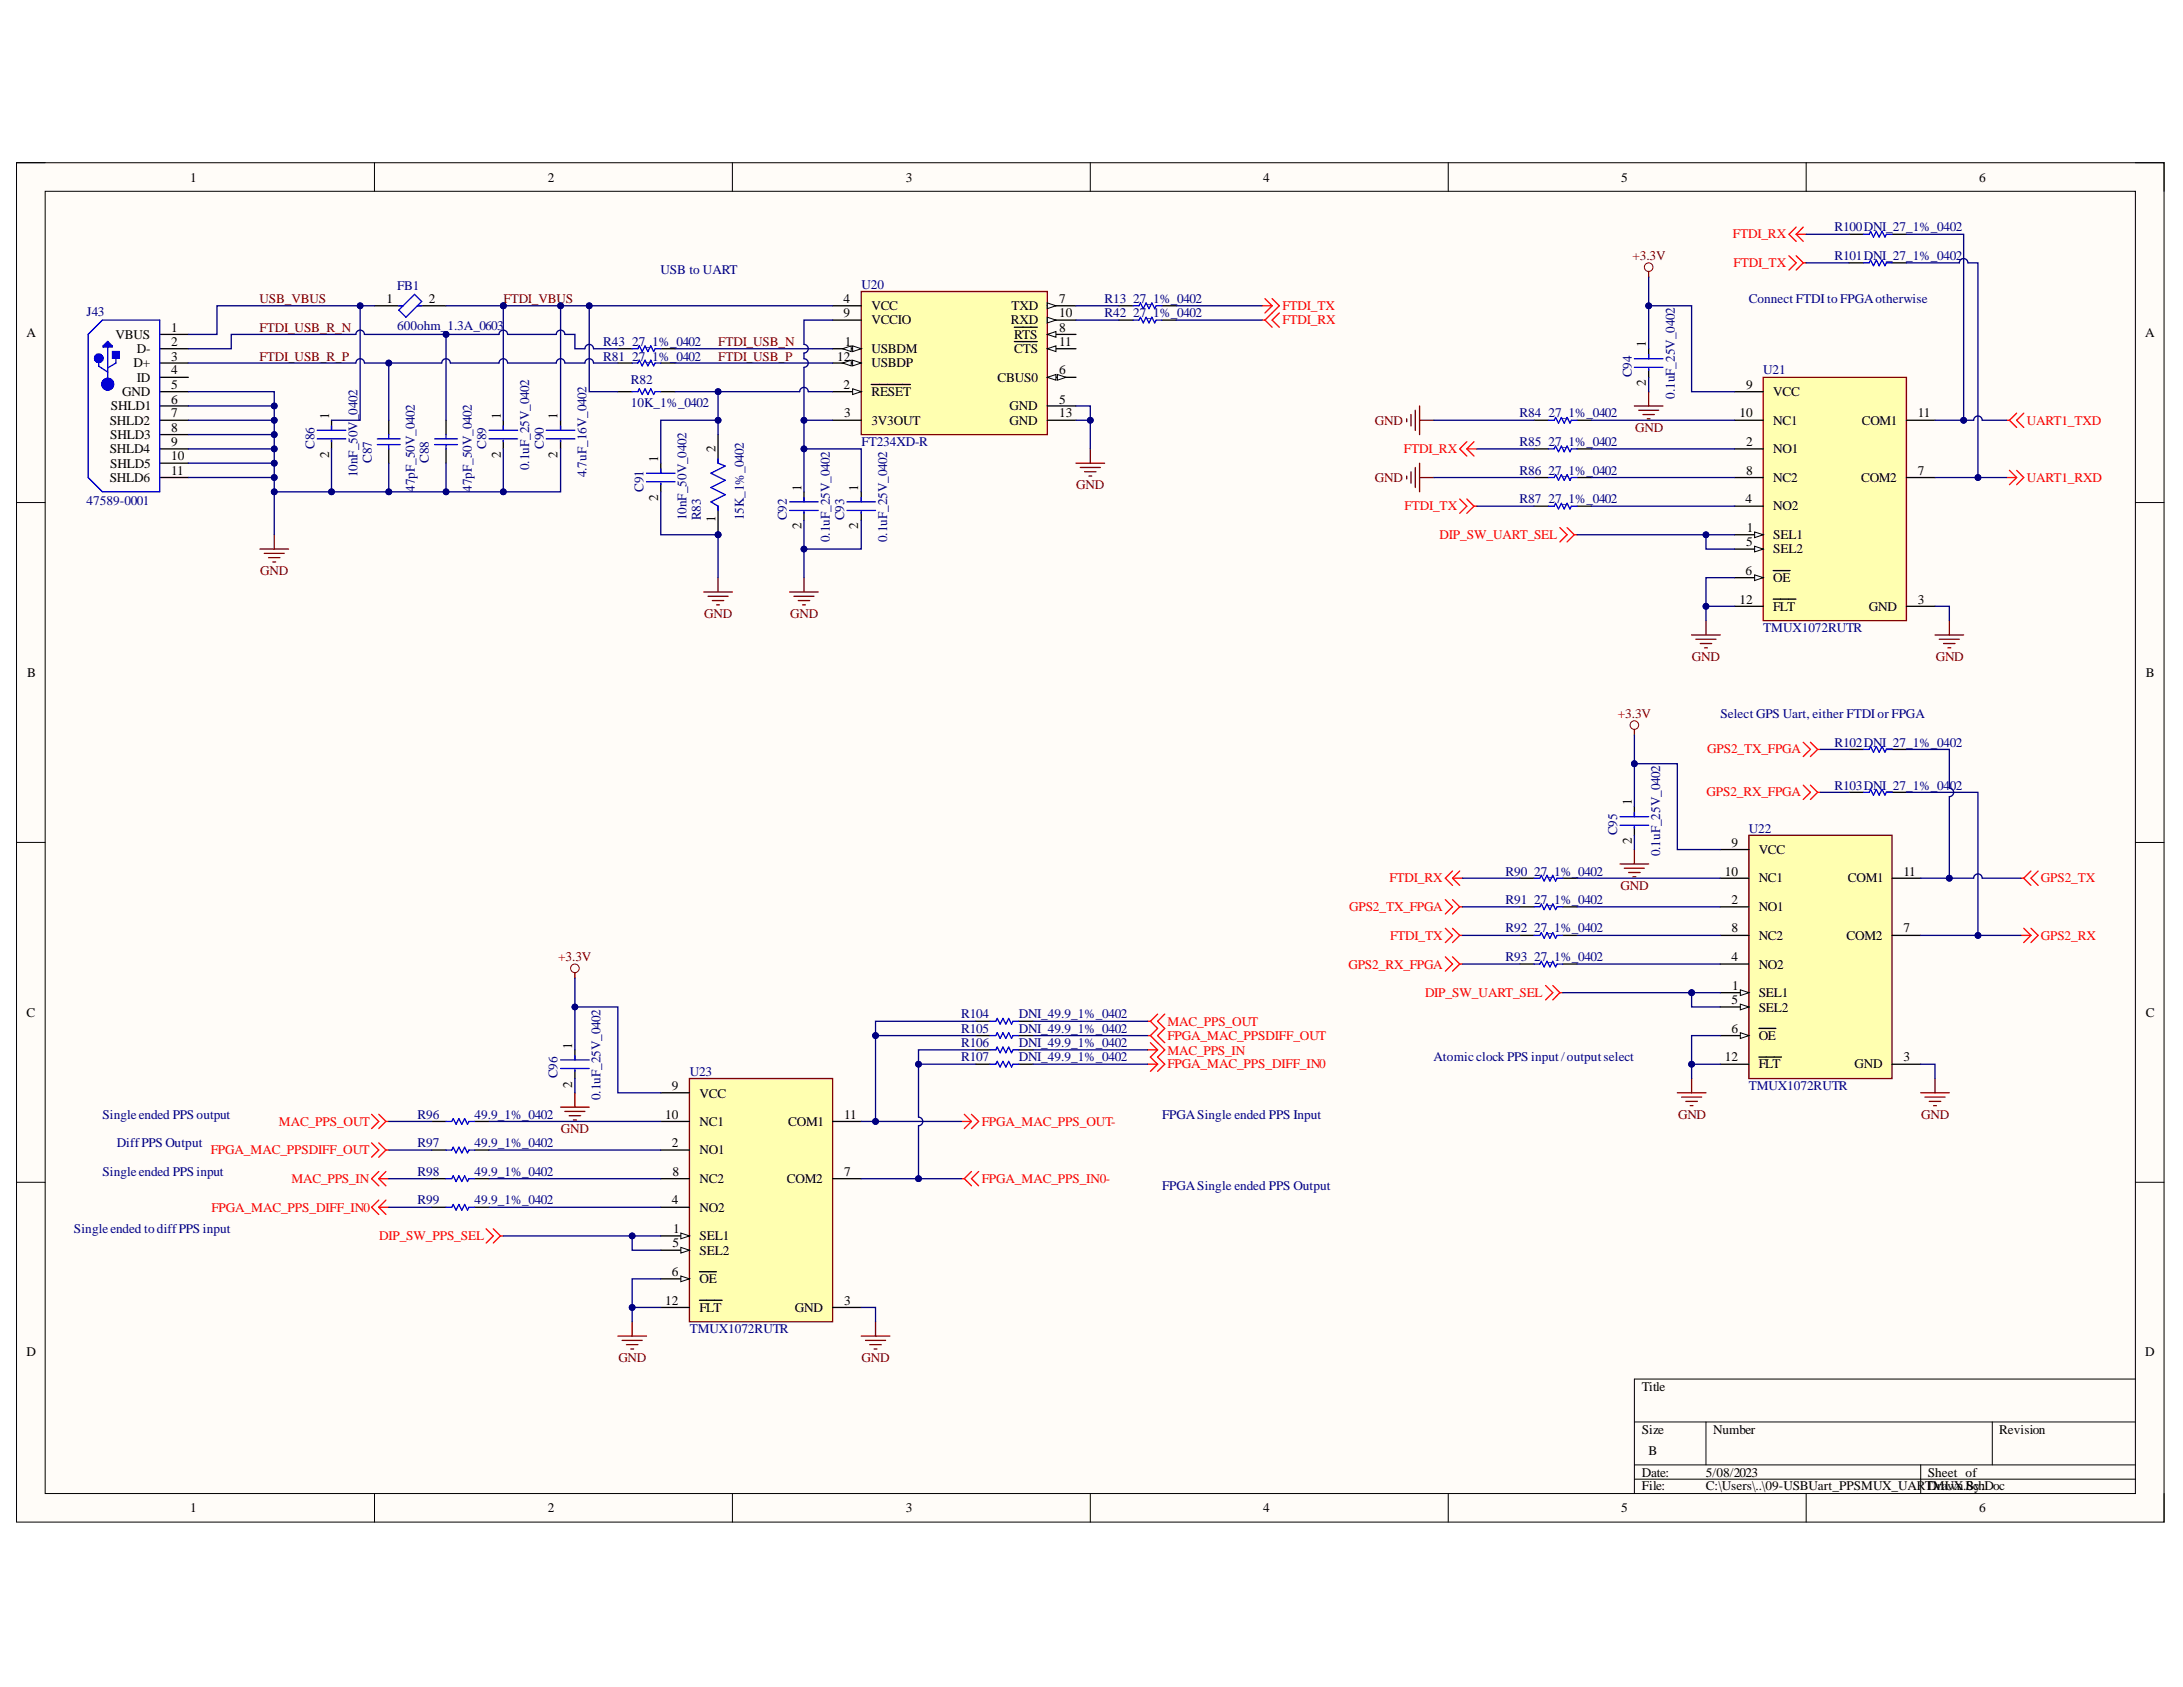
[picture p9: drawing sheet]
<svg xmlns="http://www.w3.org/2000/svg" width="279mm" height="216mm" viewBox="0 0 279 216" stroke-linecap="round" stroke-linejoin="round" font-family="sans-serif">
<defs><g id="words">
<g font-size="1.7">
<text x="24.4" y="23.2">1</text>
<text x="70.1" y="23.2">2</text>
<text x="115.9" y="23.2">3</text>
<text x="161.7" y="23.2">4</text>
<text x="207.5" y="23.2">5</text>
<text x="253.3" y="23.2">6</text>
<text x="49.5" y="38.8">1</text>
<text x="54.9" y="38.8">2</text>
<text x="108" y="38.8">4</text>
<text x="108" y="40.6">9</text>
<text x="111.5" y="39.7">VCC</text>
<text x="111.5" y="41.5">VCCIO</text>
<text x="129.4" y="41.5">RXD</text>
<text x="129.5" y="39.7">TXD</text>
<text x="135.5" y="40.6">10</text>
<text x="135.5" y="38.8">7</text>
<text x="3.4" y="43.1">A</text>
<text x="14.8" y="43.4">VBUS</text>
<text x="17.1" y="47">D+</text>
<text x="17.5" y="45.2">D-</text>
<text x="21.9" y="42.4">1</text>
<text x="21.9" y="44.3">2</text>
<text x="21.9" y="46.1">3</text>
<text x="21.9" y="47.9">4</text>
<text x="107.1" y="46.1">12</text>
<text x="108.1" y="44.3">1</text>
<text x="111.5" y="45.2">USBDM</text>
<text x="111.5" y="47">USBDP</text>
<text x="129.8" y="45.2">CTS</text>
<text x="129.8" y="43.4">RTS</text>
<text x="135.5" y="44.3">11</text>
<text x="135.5" y="42.4">8</text>
<text x="135.5" y="47.9">6</text>
<text x="210.6" y="44.5" transform="rotate(-90 210.6 44.5)">1</text>
<text x="274.6" y="43.1">A</text>
<text x="14.2" y="52.5">SHLD1</text>
<text x="15.6" y="50.7">GND</text>
<text x="17.5" y="48.9">ID</text>
<text x="21.9" y="49.8">5</text>
<text x="21.9" y="51.6">6</text>
<text x="21.9" y="53.4">7</text>
<text x="42.1" y="53.6" transform="rotate(-90 42.1 53.6)">1</text>
<text x="64.1" y="53.6" transform="rotate(-90 64.1 53.6)">1</text>
<text x="71.4" y="53.6" transform="rotate(-90 71.4 53.6)">1</text>
<text x="108" y="49.8">2</text>
<text x="108.1" y="53.4">3</text>
<text x="111.5" y="50.7">RESET</text>
<text x="127.7" y="48.9">CBUS0</text>
<text x="129.2" y="52.5">GND</text>
<text x="135.5" y="51.6">5</text>
<text x="135.5" y="53.4">13</text>
<text x="210.6" y="49.4" transform="rotate(-90 210.6 49.4)">2</text>
<text x="222.6" y="53.4">10</text>
<text x="223.5" y="49.8">9</text>
<text x="227" y="50.7">VCC</text>
<text x="245.5" y="53.4">11</text>
<text x="14" y="54.3">SHLD2</text>
<text x="14" y="58">SHLD4</text>
<text x="14.1" y="56.2">SHLD3</text>
<text x="14.1" y="59.8">SHLD5</text>
<text x="21.9" y="55.3">8</text>
<text x="21.9" y="57.1">9</text>
<text x="21.9" y="58.9">10</text>
<text x="42.1" y="58.6" transform="rotate(-90 42.1 58.6)">2</text>
<text x="64.1" y="58.6" transform="rotate(-90 64.1 58.6)">2</text>
<text x="71.4" y="58.6" transform="rotate(-90 71.4 58.6)">2</text>
<text x="84.2" y="59.1" transform="rotate(-90 84.2 59.1)">1</text>
<text x="91.6" y="57.8" transform="rotate(-90 91.6 57.8)">2</text>
<text x="111.5" y="54.3">3V3OUT</text>
<text x="129.2" y="54.3">GND</text>
<text x="223.5" y="57.1">2</text>
<text x="227" y="58">NO1</text>
<text x="227" y="54.3">NC1</text>
<text x="238.3" y="54.3">COM1</text>
<text x="14" y="61.7">SHLD6</text>
<text x="21.9" y="60.8">11</text>
<text x="84.2" y="64.1" transform="rotate(-90 84.2 64.1)">2</text>
<text x="102.6" y="62.8" transform="rotate(-90 102.6 62.8)">1</text>
<text x="109.8" y="62.8" transform="rotate(-90 109.8 62.8)">1</text>
<text x="223.4" y="64.4">4</text>
<text x="223.5" y="60.8">8</text>
<text x="227" y="65.3">NO2</text>
<text x="227" y="61.7">NC2</text>
<text x="238.2" y="61.7">COM2</text>
<text x="245.5" y="60.8">7</text>
<text x="91.6" y="66.9" transform="rotate(-90 91.6 66.9)">1</text>
<text x="102.6" y="67.7" transform="rotate(-90 102.6 67.7)">2</text>
<text x="109.8" y="67.7" transform="rotate(-90 109.8 67.7)">2</text>
<text x="223.5" y="69.9">5</text>
<text x="223.6" y="68.1">1</text>
<text x="227" y="69">SEL1</text>
<text x="227" y="70.8">SEL2</text>
<text x="222.6" y="77.2">12</text>
<text x="223.4" y="73.6">6</text>
<text x="227" y="74.5">OE</text>
<text x="245.5" y="77.2">3</text>
<text x="227" y="78.2">FLT</text>
<text x="239.2" y="78.2">GND</text>
<text x="3.5" y="86.6">B</text>
<text x="274.6" y="86.6">B</text>
<text x="208.9" y="103" transform="rotate(-90 208.9 103)">1</text>
<text x="208.9" y="108" transform="rotate(-90 208.9 108)">2</text>
<text x="220.8" y="112.1">10</text>
<text x="221.6" y="108.3">9</text>
<text x="225.1" y="109.3">VCC</text>
<text x="225.1" y="112.9">NC1</text>
<text x="236.5" y="112.9">COM1</text>
<text x="243.6" y="112.1">11</text>
<text x="221.6" y="115.7">2</text>
<text x="221.6" y="119.3">8</text>
<text x="225.1" y="116.6">NO1</text>
<text x="243.6" y="119.3">7</text>
<text x="221.6" y="123">4</text>
<text x="225.1" y="124">NO2</text>
<text x="225.1" y="120.3">NC2</text>
<text x="236.3" y="120.3">COM2</text>
<text x="3.4" y="130.1">C</text>
<text x="221.6" y="128.5">5</text>
<text x="221.7" y="126.7">1</text>
<text x="225.1" y="127.6">SEL1</text>
<text x="225.1" y="129.5">SEL2</text>
<text x="274.6" y="130.1">C</text>
<text x="73.2" y="134.2" transform="rotate(-90 73.2 134.2)">1</text>
<text x="220.8" y="135.8">12</text>
<text x="221.6" y="132.2">6</text>
<text x="225.1" y="136.7">FLT</text>
<text x="225.1" y="133.1">OE</text>
<text x="237.4" y="136.7">GND</text>
<text x="243.6" y="135.8">3</text>
<text x="73.2" y="139.2" transform="rotate(-90 73.2 139.2)">2</text>
<text x="85.1" y="143.2">10</text>
<text x="86" y="139.5">9</text>
<text x="89.5" y="140.5">VCC</text>
<text x="108.1" y="143.2">11</text>
<text x="86" y="146.8">2</text>
<text x="89.5" y="147.7">NO1</text>
<text x="89.5" y="144.1">NC1</text>
<text x="100.9" y="144.1">COM1</text>
<text x="86" y="154.1">4</text>
<text x="86.1" y="150.5">8</text>
<text x="89.5" y="155.1">NO2</text>
<text x="89.5" y="151.4">NC2</text>
<text x="100.7" y="151.4">COM2</text>
<text x="108.1" y="150.5">7</text>
<text x="86.1" y="159.6">5</text>
<text x="86.2" y="157.8">1</text>
<text x="89.5" y="158.7">SEL1</text>
<text x="89.5" y="160.6">SEL2</text>
<text x="85.1" y="167">12</text>
<text x="86" y="163.3">6</text>
<text x="89.5" y="167.9">FLT</text>
<text x="89.5" y="164.2">OE</text>
<text x="101.7" y="167.9">GND</text>
<text x="108.1" y="167">3</text>
<text x="3.4" y="173.6">D</text>
<text x="274.6" y="173.6">D</text>
<text x="210.1" y="178">Title</text>
<text x="210.1" y="183.5">Size</text>
<text x="219.3" y="183.5">Number</text>
<text x="255.9" y="183.5">Revision</text>
<text x="210.1" y="189">Date:</text>
<text x="210.1" y="190.7">File:</text>
<text x="211" y="186.2">B</text>
<text x="218.3" y="189">5/08/2023</text>
<text x="218.3" y="190.7">C:\Users\..\09-USBUart_PPSMUX_UARTDMUX.Sch</text>
<text x="246.7" y="189">Sheet of</text>
<text x="247.9" y="190.7">rawnBy:Doc</text>
<text x="24.4" y="193.5">1</text>
<text x="70.1" y="193.5">2</text>
<text x="115.9" y="193.5">3</text>
<text x="161.7" y="193.5">4</text>
<text x="207.5" y="193.5">5</text>
<text x="253.3" y="193.5">6</text>
</g>
<g font-size="1.7" fill="#000080">
<text x="234.8" y="29.6">R100DNI_27_1%_0402</text>
<text x="84.6" y="35.1">USB to UART</text>
<text x="234.8" y="33.3">R101DNI_27_1%_0402</text>
<text x="11.1" y="40.4">J43</text>
<text x="50.8" y="37.1">FB1</text>
<text x="110.3" y="36.9">U20</text>
<text x="141.4" y="38.8">R13</text>
<text x="141.4" y="40.6">R42</text>
<text x="145" y="38.8">27_1%_0402</text>
<text x="145" y="40.6">27_1%_0402</text>
<text x="223.8" y="38.8">Connect FTDIto FPGAotherwise</text>
<text x="50.8" y="42.3">600ohm_1.3A_0603</text>
<text x="77.2" y="46.1">R81</text>
<text x="77.2" y="44.3">R43</text>
<text x="80.9" y="46.1">27_1%_0402</text>
<text x="80.9" y="44.3">27_1%_0402</text>
<text x="225.7" y="47.9">U21</text>
<text x="80.8" y="49.2">R82</text>
<text x="80.8" y="52.1">10K_1%_0402</text>
<text x="194.5" y="53.4">R84</text>
<text x="198.2" y="53.4">27_1%_0402</text>
<text x="208.9" y="48.3" transform="rotate(-90 208.9 48.3)">C94</text>
<text x="214.4" y="51" transform="rotate(-90 214.4 51)">0.1uF_25V_0402</text>
<text x="40.2" y="57.5" transform="rotate(-90 40.2 57.5)">C86</text>
<text x="47.6" y="59.2" transform="rotate(-90 47.6 59.2)">C87</text>
<text x="54.9" y="59.2" transform="rotate(-90 54.9 59.2)">C88</text>
<text x="62.2" y="57.5" transform="rotate(-90 62.2 57.5)">C89</text>
<text x="69.6" y="57.5" transform="rotate(-90 69.6 57.5)">C90</text>
<text x="110.3" y="57.1">FT234XD-R</text>
<text x="194.5" y="57.1">R85</text>
<text x="198.2" y="57.1">27_1%_0402</text>
<text x="11.1" y="64.6">47589-0001</text>
<text x="45.7" y="61.1" transform="rotate(-90 45.7 61.1)">10nF_50V_0402</text>
<text x="53.1" y="63" transform="rotate(-90 53.1 63)">47pF_50V_0402</text>
<text x="60.4" y="63" transform="rotate(-90 60.4 63)">47pF_50V_0402</text>
<text x="67.7" y="60.2" transform="rotate(-90 67.7 60.2)">0.1uF_25V_0402</text>
<text x="75.1" y="61.1" transform="rotate(-90 75.1 61.1)">4.7uF_16V_0402</text>
<text x="82.4" y="63" transform="rotate(-90 82.4 63)">C91</text>
<text x="194.5" y="60.8">R86</text>
<text x="194.5" y="64.4">R87</text>
<text x="198.2" y="60.8">27_1%_0402</text>
<text x="198.2" y="64.4">27_1%_0402</text>
<text x="87.9" y="66.6" transform="rotate(-90 87.9 66.6)">10nF_50V_0402</text>
<text x="89.7" y="66.6" transform="rotate(-90 89.7 66.6)">R83</text>
<text x="95.2" y="66.6" transform="rotate(-90 95.2 66.6)">15K_1%_0402</text>
<text x="100.7" y="66.6" transform="rotate(-90 100.7 66.6)">C92</text>
<text x="106.2" y="69.4" transform="rotate(-90 106.2 69.4)">0.1uF_25V_0402</text>
<text x="108.1" y="66.6" transform="rotate(-90 108.1 66.6)">C93</text>
<text x="113.6" y="69.4" transform="rotate(-90 113.6 69.4)">0.1uF_25V_0402</text>
<text x="225.7" y="80.9">TMUX1072RUTR</text>
<text x="220.2" y="91.9">Select GPS Uart, either FTDIor FPGA</text>
<text x="234.8" y="95.6">R102DNI_27_1%_0402</text>
<text x="234.8" y="101.1">R103DNI_27_1%_0402</text>
<text x="207" y="106.9" transform="rotate(-90 207 106.9)">C95</text>
<text x="223.8" y="106.6">U22</text>
<text x="192.7" y="112.1">R90</text>
<text x="196.3" y="112.1">27_1%_0402</text>
<text x="212.5" y="109.6" transform="rotate(-90 212.5 109.6)">0.1uF_25V_0402</text>
<text x="192.7" y="119.3">R92</text>
<text x="192.7" y="115.7">R91</text>
<text x="196.3" y="119.3">27_1%_0402</text>
<text x="196.3" y="115.7">27_1%_0402</text>
<text x="192.7" y="123">R93</text>
<text x="196.3" y="123">27_1%_0402</text>
<text x="123" y="130.3">R104</text>
<text x="130.4" y="130.3">DNI_49.9_1%_0402</text>
<text x="88.3" y="137.7">U23</text>
<text x="123" y="135.8">R107</text>
<text x="123" y="132.2">R105</text>
<text x="123" y="134">R106</text>
<text x="130.4" y="135.8">DNI_49.9_1%_0402</text>
<text x="130.4" y="132.2">DNI_49.9_1%_0402</text>
<text x="130.4" y="134">DNI_49.9_1%_0402</text>
<text x="183.5" y="135.8">Atomicclock PPS input/outputselect</text>
<text x="13.1" y="143.2">Singleended PPS output</text>
<text x="53.4" y="143.2">R96</text>
<text x="60.7" y="143.2">49.9_1%_0402</text>
<text x="71.4" y="138" transform="rotate(-90 71.4 138)">C96</text>
<text x="76.9" y="140.8" transform="rotate(-90 76.9 140.8)">0.1uF_25V_0402</text>
<text x="148.7" y="143.2">FPGASingle ended PPS Input</text>
<text x="223.8" y="139.5">TMUX1072RUTR</text>
<text x="15" y="146.8">DiffPPS Output</text>
<text x="53.4" y="146.8">R97</text>
<text x="60.7" y="146.8">49.9_1%_0402</text>
<text x="13.1" y="150.5">Singleended PPS input</text>
<text x="53.4" y="150.5">R98</text>
<text x="53.4" y="154.1">R99</text>
<text x="60.7" y="150.5">49.9_1%_0402</text>
<text x="60.7" y="154.1">49.9_1%_0402</text>
<text x="148.7" y="152.3">FPGASingle ended PPS Output</text>
<text x="9.5" y="157.8">Singleended todiffPPS input</text>
<text x="88.3" y="170.6">TMUX1072RUTR</text>
</g>
<g font-size="1.7" fill="#800000">
<text x="208.9" y="33.3">+3.3V</text>
<text x="33.2" y="38.8">USB_VBUS</text>
<text x="64.4" y="38.8">FTDI_VBUS</text>
<text x="33.2" y="42.4">FTDI_USB_R_N</text>
<text x="33.2" y="46.1">FTDI_USB_R_P</text>
<text x="91.9" y="44.3">FTDI_USB_N</text>
<text x="91.9" y="46.1">FTDI_USB_P</text>
<text x="176" y="54.3">GND</text>
<text x="209.3" y="55.3">GND</text>
<text x="137.7" y="62.6">GND</text>
<text x="176" y="61.7">GND</text>
<text x="33.3" y="73.6">GND</text>
<text x="90.1" y="79.1">GND</text>
<text x="101.1" y="79.1">GND</text>
<text x="216.5" y="84.6">GND</text>
<text x="247.8" y="84.6">GND</text>
<text x="207.1" y="91.9">+3.3V</text>
<text x="207.4" y="113.8">GND</text>
<text x="71.5" y="123">+3.3V</text>
<text x="214.8" y="143.2">GND</text>
<text x="245.9" y="143.2">GND</text>
<text x="71.8" y="145">GND</text>
<text x="79.1" y="174.3">GND</text>
<text x="110.3" y="174.3">GND</text>
</g>
<g font-size="1.7" fill="#f00">
<text x="221.8" y="30.5">FTDI_RX</text>
<text x="221.9" y="34.2">FTDI_TX</text>
<text x="164.1" y="39.7">FTDI_TX</text>
<text x="164.1" y="41.5">FTDI_RX</text>
<text x="179.7" y="58">FTDI_RX</text>
<text x="259.4" y="54.3">UART1_TXD</text>
<text x="179.8" y="65.3">FTDI_TX</text>
<text x="259.4" y="61.7">UART1_RXD</text>
<text x="184.2" y="69">DIP_SW_UART_SEL</text>
<text x="218.4" y="101.9">GPS2_RX_FPGA</text>
<text x="218.5" y="96.4">GPS2_TX_FPGA</text>
<text x="177.8" y="112.9">FTDI_RX</text>
<text x="261.2" y="112.9">GPS2_TX</text>
<text x="172.7" y="116.6">GPS2_TX_FPGA</text>
<text x="172.6" y="124">GPS2_RX_FPGA</text>
<text x="177.9" y="120.3">FTDI_TX</text>
<text x="261.2" y="120.3">GPS2_RX</text>
<text x="149.4" y="131.2">MAC_PPS_OUT</text>
<text x="182.4" y="127.6">DIP_SW_UART_SEL</text>
<text x="149.4" y="133.1">FPGA_MAC_PPSDIFF_OUT</text>
<text x="149.4" y="135">MAC_PPS_IN</text>
<text x="149.4" y="136.7">FPGA_MAC_PPS_DIFF_IN0</text>
<text x="27" y="147.7">FPGA_MAC_PPSDIFF_OUT</text>
<text x="35.7" y="144.1">MAC_PPS_OUT</text>
<text x="125.7" y="144.1">FPGA_MAC_PPS_OUT-</text>
<text x="27.1" y="155.1">FPGA_MAC_PPS_DIFF_IN0</text>
<text x="37.3" y="151.4">MAC_PPS_IN</text>
<text x="125.7" y="151.4">FPGA_MAC_PPS_IN0-</text>
<text x="48.5" y="158.7">DIP_SW_PPS_SEL</text>
</g>
</g></defs>
<path d="M2.1 20.8h274.9v174h-274.9z" fill-rule="evenodd" fill="#fffcf8"/>
<path d="M2.1 20.8h274.9v174h-274.9z" fill="none" stroke="#000" stroke-width=".13"/>
<path d="M5.8 24.5h267.5v166.6h-267.5z" fill-rule="evenodd" fill="#fffcf8"/>
<g fill="none" stroke="#000" stroke-width=".13">
<path d="M2.1 20.8h3.7M5.8 24.5h267.5v166.6h-267.5zM47.9 20.8v3.7M93.7 20.8v3.7M139.5 20.8v3.7M185.4 20.8v3.7M231.2 20.8v3.7M273.3 20.8h3.7v3.7M2.1 64.3h3.7M273.3 64.3h3.7M2.1 107.8h3.7M273.3 107.8h3.7"/>
<path d="M2.1 151.3h3.7M273.3 151.3h3.7M273.3 176.5h-64.1v14.6M47.9 191.1v3.7M93.7 191.1v3.7M139.6 191.1v3.7M185.4 191.1v3.7M209.2 182h64.1M209.2 187.5h64.1M209.2 189.3h64.1M218.3 182v5.5M231.2 191.1v3.7"/>
<path d="M245.8 187.5v3.6M255 182v5.5M277 191.1v3.7"/>
</g>
<path d="M110.2 37.3h23.8v18.3h-23.8z" fill-rule="evenodd" fill="#ffffb0"/>
<path d="M110.2 37.3h23.8v18.3h-23.8z" fill="none" stroke="#800000" stroke-width=".17"/>
<path d="M106.6 39.1h3.6M106.6 53.8h3.6M106.6 41h3.6M134 44.6h3.7" fill="none" stroke="#000" stroke-width=".17"/>
<path d="M134 44.6l1.1-.3v.7z" fill="#f8fcff"/>
<path d="M134 44.6l1.1-.3v.7z" fill="none" stroke="#000" stroke-width=".13"/>
<path d="M106.6 50.1h3.6M129.8 43.7h3" fill="none" stroke="#000" stroke-width=".17"/>
<path d="M109.1 49.8l1.1 .3-1.1 .4z" fill="#f8fcff"/>
<path d="M109.1 49.8l1.1 .3-1.1 .4z" fill="none" stroke="#000" stroke-width=".13"/>
<path d="M111.5 49.2h5M134 42.8h3.7" fill="none" stroke="#000" stroke-width=".17"/>
<path d="M134 42.8l1.1-.4v.8z" fill="#f8fcff"/>
<path d="M134 42.8l1.1-.4v.8z" fill="none" stroke="#000" stroke-width=".13"/>
<path d="M129.8 41.9h3M134 48.3h3.7" fill="none" stroke="#000" stroke-width=".17"/>
<path d="M134 48.3l1.1-.4v.8z" fill="#f8fcff"/>
<path d="M134 48.3l1.1-.4v.8z" fill="none" stroke="#000" stroke-width=".13"/>
<path d="M135.3 47.9l1.1 .4-1.1 .4z" fill="#f8fcff"/>
<path d="M135.3 47.9l1.1 .4-1.1 .4z" fill="none" stroke="#000" stroke-width=".13"/>
<path d="M134 41h3.7" fill="none" stroke="#000" stroke-width=".17"/>
<path d="M134 40.6l1.1 .4-1.1 .3z" fill="#f8fcff"/>
<path d="M134 40.6l1.1 .4-1.1 .3z" fill="none" stroke="#000" stroke-width=".13"/>
<path d="M134 39.1h3.7" fill="none" stroke="#000" stroke-width=".17"/>
<path d="M134 38.8l1.1 .3-1.1 .4z" fill="#f8fcff"/>
<path d="M134 38.8l1.1 .3-1.1 .4z" fill="none" stroke="#000" stroke-width=".13"/>
<path d="M106.6 44.6h3.6" fill="none" stroke="#000" stroke-width=".17"/>
<path d="M109.1 44.3l1.1 .3-1.1 .4z" fill="#f8fcff"/>
<path d="M109.1 44.3l1.1 .3-1.1 .4z" fill="none" stroke="#000" stroke-width=".13"/>
<path d="M107.8 44.6l1.1-.3v.7z" fill="#f8fcff"/>
<path d="M107.8 44.6l1.1-.3v.7z" fill="none" stroke="#000" stroke-width=".13"/>
<path d="M106.6 46.5h3.6" fill="none" stroke="#000" stroke-width=".17"/>
<path d="M109.1 46.1l1.1 .4-1.1 .3z" fill="#f8fcff"/>
<path d="M109.1 46.1l1.1 .4-1.1 .3z" fill="none" stroke="#000" stroke-width=".13"/>
<path d="M107.8 46.5l1.1-.4v.7z" fill="#f8fcff"/>
<path d="M107.8 46.5l1.1-.4v.7z" fill="none" stroke="#000" stroke-width=".13"/>
<path d="M47.9 39.1h3.7M53.4 39.1h3.7M42.4 53.8v1.3M42.4 56.4v1M79.1 46.5h1.8M79.1 44.6h1.8M84.6 46.5h1.8M84.6 44.6h1.8M134 52h3.7M134 53.8h3.7M102.9 62.9v1.3M102.9 65.5v1.1" fill="none" stroke="#000" stroke-width=".17"/>
<g fill="none" stroke="#00f" stroke-width=".17">
<path d="M51 39.7l2.1-2 .9 .9-2 2zM51 39.1h.6M53.4 39.1h.6M40.6 55.1h3.7M40.6 56.2h3.7M42.4 54.5v.6M42.4 56.4v.1M80.9 46.5h.7l.2-.4 .4 .7 .4-.7 .3 .7 .4-.7 .4 .7 .1-.3h.8M80.9 44.6h.7l.2-.3 .4 .7 .4-.7 .3 .7 .4-.7 .4 .7 .1-.4h.8M101.1 64.2h3.6M101.1 65.3h3.6M102.9 63.7v.5"/>
<path d="M102.9 65.5v.2"/>
</g>
<path d="M33.3 70.3h3.6M33.8 70.8h2.6M34.4 71.4h1.4M34.9 71.9h.4M35.1 68.4v1.9" fill="none" stroke="#800000" stroke-width=".17"/>
<circle cx="64.4" cy="39.1" r=".37" fill="#000080"/>
<circle cx="64.4" cy="39.1" r=".37" fill="none" stroke="#000080" stroke-width=".13"/>
<g fill="none" stroke="#800000" stroke-width=".17">
<path d="M137.7 59.3h3.7M138.3 59.8h2.5M139.5 57.4v1.9M90.1 75.8h3.6M90.6 76.3h2.6M91.2 76.9h1.4M91.7 77.4h.4M91.9 73.9v1.9M101.1 75.8h3.6M101.6 76.3h2.6M102.2 76.9h1.4M102.7 77.4h.4"/>
<path d="M102.9 73.9v1.9M138.8 60.4h1.5M139.4 60.9h.3"/>
</g>
<g fill="none" stroke="#000" stroke-width=".17">
<path d="M143.2 39.1h1.8M148.7 39.1h1.8M64.4 53.8v1.3M64.4 56.4v1M71.7 53.8v1.3M71.7 56.4v1M79.1 50.1h1.8M84.6 50.1h1.8M84.6 59.3v1.3M143.2 41h1.8M148.7 41h1.8M84.6 61.8v1.1"/>
<path d="M110.2 62.9v1.3M110.2 65.5v1.1"/>
</g>
<g fill="none" stroke="#00f" stroke-width=".17">
<path d="M145 39.1h.8l.2-.3 .3 .7 .4-.7 .4 .7 .3-.7 .4 .7 .2-.4h.7M62.6 55.1h3.7M62.6 56.2h3.7M64.4 54.5v.6M64.4 56.4v.1M69.9 55.1h3.7M69.9 56.2h3.7M71.7 54.5v.6M71.7 56.4v.1M80.9 50.1h.7l.2-.3 .4 .7 .4-.7 .3 .7 .4-.7 .4 .7 .1-.4h.8M145 41h.8l.2-.4 .3 .7 .4-.7 .4 .7 .3-.7 .4 .7 .2-.3h.7M82.7 60.6h3.7"/>
<path d="M82.7 61.7h3.7M84.6 60v.6M84.6 61.8v.2M108.4 64.2h3.7M108.4 65.3h3.7M110.2 63.7v.5M110.2 65.5v.2"/>
</g>
<path d="M161.5 39.1h1.3M161.9 38.2l.9 .9M162.8 39.1l-.9 1M162.8 38.2l.9 .9-1.8 1.9M161.5 41h.4M161.9 41l.9 .9M163.7 40.1l-.9 .9 .9 .9" fill="none" stroke="#f00" stroke-width=".17"/>
<path d="M223.8 106.9h18.4v31.1h-18.4z" fill-rule="evenodd" fill="#ffffb0"/>
<path d="M223.8 106.9h18.4v31.1h-18.4z" fill="none" stroke="#800000" stroke-width=".17"/>
<path d="M220.2 108.7h3.6M220.2 127h3.6" fill="none" stroke="#000" stroke-width=".17"/>
<path d="M222.7 126.7l1.1 .3-1.1 .4z" fill="#f8fcff"/>
<path d="M222.7 126.7l1.1 .3-1.1 .4z" fill="none" stroke="#000" stroke-width=".13"/>
<path d="M220.2 128.9h3.6" fill="none" stroke="#000" stroke-width=".17"/>
<path d="M222.7 128.5l1.1 .4-1.1 .3z" fill="#f8fcff"/>
<path d="M222.7 128.5l1.1 .4-1.1 .3z" fill="none" stroke="#000" stroke-width=".13"/>
<path d="M220.2 116.1h3.6M242.2 112.4h3.6M242.2 119.7h3.6M220.2 123.4h3.6M220.2 136.2h3.6M220.2 132.5h3.6M225.1 135.3h2.9" fill="none" stroke="#000" stroke-width=".17"/>
<path d="M222.7 132.2l1.1 .3-1.1 .4z" fill="#f8fcff"/>
<path d="M222.7 132.2l1.1 .3-1.1 .4z" fill="none" stroke="#000" stroke-width=".13"/>
<g fill="none" stroke="#000" stroke-width=".17">
<path d="M194.5 112.4h1.9M194.5 119.7h1.9M194.5 116.1h1.9M200 112.4h1.8M200 119.7h1.8M200 116.1h1.8M209.2 103.2v1.3M209.2 105.8v1.1M220.2 112.4h3.6M220.2 119.7h3.6M194.5 123.4h1.9M200 123.4h1.8"/>
<path d="M225.1 131.6h2.2M242.2 136.2h3.6"/>
</g>
<g fill="none" stroke="#800000" stroke-width=".17">
<path d="M209.2 93.3v.8M207.3 110.6h3.7M207.9 111.1h2.6M208.4 111.7h1.5M209 112.2h.4M209.2 108.7v1.9M214.7 139.9h3.6M216.5 138v1.9M245.8 139.9h3.7M247.7 138v1.9M215.2 140.4h2.6M215.8 141h1.4"/>
<path d="M216.3 141.5h.4M246.4 140.4h2.5M246.9 141h1.5M247.5 141.5h.3"/>
</g>
<path d="M196.4 112.4h.7l.2-.4 .3 .8 .4-.8 .4 .8 .3-.8 .4 .8 .2-.4h.7M196.4 119.7h.7l.2-.3 .3 .7 .4-.7 .4 .7 .3-.7 .4 .7 .2-.4h.7M196.4 116.1h.7l.2-.4 .3 .7 .4-.7 .4 .7 .3-.7 .4 .7 .2-.3h.7M207.3 104.5h3.7M207.3 105.6h3.7M209.2 104v.5M209.2 105.8v.2M196.4 123.4h.7l.2-.4 .3 .7 .4-.7 .4 .7 .3-.7 .4 .7 .2-.3h.7" fill="none" stroke="#00f" stroke-width=".17"/>
<circle cx="209.2" cy="92.8" r=".55" fill="none" stroke="#800000" stroke-width=".13"/>
<g fill="none" stroke="#f00" stroke-width=".17">
<path d="M185 115.1l.9 1-.9 .9M185 118.8l.9 .9-.9 .9M185.9 115.1l.9 1M185.9 118.8l.9 .9M185.9 112.4l.9 .9M185.9 111.5l-.9 .9 .9 .9M185.9 112.4h1.3M186.8 116.1l-.9 .9M186.8 116.1h.4M186.8 119.7l-.9 .9M186.8 119.7h.4M186.8 111.5l-.9 .9"/>
<path d="M258.7 119.7h1.2M258.7 112.4h.3M259 118.8l.9 .9M259 112.4l.9 .9M259.9 119.7l-.9 .9M259.9 118.8l1 .9-1 .9M259.9 111.5l-.9 .9M260.9 111.5l-1 .9 1 .9M185 122.5l.9 .9-.9 .9M185.9 122.5l.9 .9M186.8 123.4l-.9 .9M186.8 123.4h.4"/>
<path d="M197.8 126.1l.9 .9-.9 1M198.7 126.1l.9 .9M199.6 127l-.9 1M199.6 127h.4"/>
</g>
<path d="M225.7 48.3h18.3v31.1h-18.3z" fill-rule="evenodd" fill="#ffffb0"/>
<path d="M225.7 48.3h18.3v31.1h-18.3z" fill="none" stroke="#800000" stroke-width=".17"/>
<path d="M222 50.1h3.7M222 68.4h3.7" fill="none" stroke="#000" stroke-width=".17"/>
<path d="M224.6 68.1l1.1 .3-1.1 .4z" fill="#f8fcff"/>
<path d="M224.6 68.1l1.1 .3-1.1 .4z" fill="none" stroke="#000" stroke-width=".13"/>
<path d="M222 70.3h3.7" fill="none" stroke="#000" stroke-width=".17"/>
<path d="M224.6 69.9l1.1 .4-1.1 .3z" fill="#f8fcff"/>
<path d="M224.6 69.9l1.1 .4-1.1 .3z" fill="none" stroke="#000" stroke-width=".13"/>
<path d="M222 57.4h3.7M244 53.8h3.7M222 64.8h3.7M222 77.6h3.7M222 73.9h3.7M227 76.7h2.9M244 61.1h3.7" fill="none" stroke="#000" stroke-width=".17"/>
<path d="M224.6 73.6l1.1 .3-1.1 .4z" fill="#f8fcff"/>
<path d="M224.6 73.6l1.1 .3-1.1 .4z" fill="none" stroke="#000" stroke-width=".13"/>
<g fill="none" stroke="#000" stroke-width=".17">
<path d="M196.4 53.8h1.8M196.4 57.4h1.8M201.8 53.8h1.9M201.8 57.4h1.9M211 44.6v1.3M211 47.2v1.1M222 53.8h3.7M196.4 61.1h1.8M196.4 64.8h1.8M201.8 61.1h1.9M201.8 64.8h1.9M222 61.1h3.7"/>
<path d="M227 73h2.1M244 77.6h3.7"/>
</g>
<g fill="none" stroke="#800000" stroke-width=".17">
<path d="M211 34.7v.8M180 53.6v.4M180.6 53.1v1.4M181.1 52.5v2.6M181.1 59.8v2.6M181.7 52v3.6M181.7 59.3v3.6M181.7 53.8h1.8M209.2 52h3.6M209.7 52.5h2.6M210.3 53.1h1.4M210.8 53.6h.4"/>
<path d="M211 50.1v1.9M180 60.9v.4M180.6 60.4v1.4M181.7 61.1h1.8M218.3 79.4v1.9M249.5 79.4v1.9M216.5 81.3h3.7M217.1 81.8h2.5M217.6 82.4h1.5M218.2 82.9h.3M247.7 81.3h3.6M248.2 81.8h2.6"/>
<path d="M248.8 82.4h1.4M249.3 82.9h.4"/>
</g>
<path d="M198.2 53.8h.7l.2-.4 .4 .8 .3-.8 .4 .8 .4-.8 .3 .8 .2-.4h.7M198.2 57.4h.7l.2-.3 .4 .7 .3-.7 .4 .7 .4-.7 .3 .7 .2-.4h.7M209.2 45.9h3.6M209.2 47h3.6M211 45.4v.5M211 47.2v.2M198.2 61.1h.7l.2-.4 .4 .8 .3-.8 .4 .8 .4-.8 .3 .8 .2-.4h.7M198.2 64.8h.7l.2-.4 .4 .7 .3-.7 .4 .7 .4-.7 .3 .7 .2-.3h.7" fill="none" stroke="#00f" stroke-width=".17"/>
<circle cx="211" cy="34.2" r=".55" fill="none" stroke="#800000" stroke-width=".13"/>
<g fill="none" stroke="#f00" stroke-width=".17">
<path d="M187.7 57.4l1 1M187.7 56.5l-.9 .9 .9 1M187.7 57.4h1.3M188.7 56.5l-1 .9M256.8 53.8h.4M257.2 53.8l.9 .9M258.1 52.9l-.9 .9M259 52.9l-.9 .9 .9 .9M186.8 63.9l.9 .9-.9 .9M187.7 63.9l1 .9M188.7 64.8l-1 .9M188.7 64.8h.3"/>
<path d="M199.6 67.5l1 .9-1 1M200.6 67.5l.9 .9M201.5 68.4l-.9 1M201.5 68.4h.3M256.8 61.1h1.3M257.2 60.2l.9 .9M258.1 61.1l-.9 .9M258.1 60.2l.9 .9-.9 .9"/>
</g>
<path d="M88.2 138h18.4v31.2h-18.4z" fill-rule="evenodd" fill="#ffffb0"/>
<path d="M88.2 138h18.4v31.2h-18.4z" fill="none" stroke="#800000" stroke-width=".17"/>
<path d="M84.6 139.9h3.6M84.6 158.2h3.6" fill="none" stroke="#000" stroke-width=".17"/>
<path d="M87.1 157.8l1.1 .4-1.1 .3z" fill="#f8fcff"/>
<path d="M87.1 157.8l1.1 .4-1.1 .3z" fill="none" stroke="#000" stroke-width=".13"/>
<path d="M84.6 160h3.6" fill="none" stroke="#000" stroke-width=".17"/>
<path d="M87.1 159.6l1.1 .4-1.1 .4z" fill="#f8fcff"/>
<path d="M87.1 159.6l1.1 .4-1.1 .4z" fill="none" stroke="#000" stroke-width=".13"/>
<path d="M84.6 147.2h3.6M84.6 154.5h3.6M106.6 143.5h3.6M106.6 150.8h3.6M84.6 167.3h3.6M84.6 163.7h3.6M89.5 166.4h2.9" fill="none" stroke="#000" stroke-width=".17"/>
<path d="M87.1 163.3l1.1 .4-1.1 .3z" fill="#f8fcff"/>
<path d="M87.1 163.3l1.1 .4-1.1 .3z" fill="none" stroke="#000" stroke-width=".13"/>
<g fill="none" stroke="#000" stroke-width=".17">
<path d="M236.7 30h1.8M236.7 33.6h1.8M242.2 30h1.8M242.2 33.6h1.8M236.7 95.9h1.8M242.2 95.9h1.8M236.7 101.4h1.8M242.2 101.4h1.8M73.6 134.4v1.2M73.6 136.9v1.1M124.9 136.2h1.8M124.9 132.5h1.8"/>
<path d="M124.9 130.7h1.8M124.9 134.4h1.8M130.4 136.2h1.8M130.4 132.5h1.8M130.4 130.7h1.8M130.4 134.4h1.8M55.3 143.5h1.8M55.3 150.8h1.8M55.3 147.2h1.8M55.3 154.5h1.8M60.8 143.5h1.8M60.8 150.8h1.8"/>
<path d="M60.8 147.2h1.8M60.8 154.5h1.8M84.6 143.5h3.6M84.6 150.8h3.6M89.5 162.8h2.2M106.6 167.3h3.6"/>
</g>
<g fill="none" stroke="#800000" stroke-width=".17">
<path d="M73.6 124.5v.7M73.6 139.9v1.8M71.7 141.7h3.7M72.3 142.2h2.6M72.8 142.8h1.5M73.4 143.3h.4M79.1 171h3.6M79.6 171.5h2.6M80.2 172.1h1.4M80.7 172.6h.4M80.9 169.2v1.8M110.2 171h3.7"/>
<path d="M110.8 171.5h2.5M111.3 172.1h1.5M111.9 172.6h.3M112.1 169.2v1.8"/>
</g>
<g fill="none" stroke="#00f" stroke-width=".17">
<path d="M238.5 30h.7l.2-.4 .4 .7 .4-.7 .3 .7 .4-.7 .4 .7 .1-.3h.8M238.5 33.6h.7l.2-.3 .4 .7 .4-.7 .3 .7 .4-.7 .4 .7 .1-.4h.8M238.5 95.9h.7l.2-.4 .4 .8 .4-.8 .3 .8 .4-.8 .4 .8 .1-.4h.8M238.5 101.4h.7l.2-.4 .4 .8 .4-.8 .3 .8 .4-.8 .4 .8 .1-.4h.8M71.7 135.6h3.7M71.7 136.7h3.7M73.6 135.1v.5M73.6 136.9v.2M126.7 136.2h.8l.1-.4 .4 .8 .4-.8 .3 .8 .4-.8 .4 .8 .2-.4h.7M126.7 132.5h.8l.1-.3 .4 .7 .4-.7 .3 .7 .4-.7 .4 .7 .2-.4h.7M126.7 130.7h.8l.1-.4 .4 .8 .4-.8 .3 .8 .4-.8 .4 .8 .2-.4h.7M126.7 134.4h.8l.1-.4 .4 .7 .4-.7 .3 .7 .4-.7 .4 .7 .2-.3h.7"/>
<path d="M57.1 143.5h.7l.2-.3 .4 .7 .3-.7 .4 .7 .4-.7 .3 .7 .2-.4h.8M57.1 147.2h.7l.2-.4 .4 .8 .3-.8 .4 .8 .4-.8 .3 .8 .2-.4h.8M57.1 150.8h.7l.2-.3 .4 .7 .3-.7 .4 .7 .4-.7 .3 .7 .2-.4h.8M57.1 154.5h.7l.2-.4 .4 .8 .3-.8 .4 .8 .4-.8 .3 .8 .2-.4h.8"/>
</g>
<circle cx="73.6" cy="123.9" r=".55" fill="none" stroke="#800000" stroke-width=".13"/>
<g fill="none" stroke="#f00" stroke-width=".17">
<path d="M229 32.7l.9 .9-.9 1M229.9 30l.9 .9M229.9 29.1l-.9 .9 .9 .9M229.9 30h1.3M229.9 32.7l.9 .9M230.8 29.1l-.9 .9M230.8 33.6l-.9 1M230.8 33.6h.4M230.8 95l.9 .9-.9 .9M231.7 95l.9 .9M232.6 95.9l-.9 .9M232.6 95.9h.4"/>
<path d="M230.8 100.5l.9 .9-.9 .9M231.7 100.5l.9 .9M232.6 101.4l-.9 .9M232.6 101.4h.4M146.9 130.7h.3M146.9 132.5h.3M146.9 134.4h1.3M146.9 136.2h1.3M147.2 130.7l1 .9-1 .9M147.2 132.5l1.9 1.9-.9 .9 .9 .9-.9 .9M147.2 133.4l1 1M148.2 129.8l-1 .9"/>
<path d="M148.2 134.4l-1 .9 1 .9M148.2 136.2l-1 .9M149.1 129.8l-.9 .9 .9 .9-.9 .9 .9 .9M47.6 142.6l.9 .9-.9 .9M47.6 146.3l.9 .9-.9 .9M48.5 142.6l.9 .9M48.5 146.3l.9 .9M48.5 150.8l.9 1M48.5 149.9l-.9 .9 .9 1M48.5 150.8h1.3M48.5 154.5l.9 .9M48.5 153.6l-.9 .9 .9 .9"/>
<path d="M48.5 154.5h1.3M49.4 143.5l-.9 .9M49.4 143.5h.4M49.4 147.2l-.9 .9M49.4 147.2h.4M49.4 149.9l-.9 .9M49.4 153.6l-.9 .9M62.2 157.3l.9 .9-.9 .9M63.1 157.3l1 .9M64.1 158.2l-1 .9M64.1 158.2h.3M123.1 143.5h1.2"/>
<path d="M123.1 150.8h.3M123.4 142.6l.9 .9M123.4 150.8l.9 1M124.3 143.5l-.9 .9M124.3 142.6l1 .9-1 .9M124.3 149.9l-.9 .9M125.3 149.9l-1 .9 1 1"/>
</g>
<circle cx="91.9" cy="68.4" r=".37" fill="#000080"/>
<circle cx="91.9" cy="68.4" r=".37" fill="none" stroke="#000080" stroke-width=".13"/>
<path d="M91.9 64.8v3.6" fill="none" stroke="#000" stroke-width=".17"/>
<circle cx="91.9" cy="68.4" r=".37" fill="#000080"/>
<circle cx="91.9" cy="68.4" r=".37" fill="none" stroke="#000080" stroke-width=".13"/>
<g fill="none" stroke="#000" stroke-width=".17">
<path d="M20.4 42.8h3.7M20.4 44.6h3.7M20.4 46.5h3.7M20.4 48.3h3.7M20.4 50.1h3.7M20.4 52h3.7M20.4 53.8h3.7M20.4 55.6h3.7M20.4 57.4h3.7M49.8 53.8v1.8M49.8 57.4v1.9M57.1 53.8v1.8"/>
<path d="M57.1 57.4v1.9M91.9 55.6v3.7"/>
</g>
<g fill="none" stroke="#00f" stroke-width=".17">
<path d="M12.6 46.1v.8l1.2 .7M13.2 44.3l.6-.6 .6 .6v.1h-1.2zM13.2 44.3h1M13.8 44.4v4.8M13.8 43.8l-.3 .3h.6l-.3-.1M14.8 45.6v.9l-1 .6M20.4 41h-7.3l-1.8 1.8v18.3l1.8 1.8M48.3 56.2h2.9M48.3 56.9h2.9M49.8 55.6v.6M49.8 56.9v.5M55.6 56.2h3"/>
<path d="M55.6 56.9h3M57.1 55.6v.6M57.1 56.9v.5M91.9 58.7v.6l.9 .3-1.8 1 1.8 .9-1.8 .9 1.8 .9-1.8 .9 .9 .6v.5"/>
</g>
<path d="M14.4 45h.9v.9h-.9z" fill-rule="evenodd" fill="#00f"/>
<path d="M14.4 45h.9v.9h-.9zM20.4 41v21.9h-7.3" fill="none" stroke="#00f" stroke-width=".17"/>
<g fill="none" stroke="#00f" stroke-width=".93">
<circle cx="12.6" cy="45.9" r=".15"/>
<circle cx="13.8" cy="49.2" r=".37"/>
</g>
<path d="M20.4 59.3h3.7M20.4 61.1h3.7" fill="none" stroke="#000" stroke-width=".17"/>
<path d="M86.4 44.6h20.2M86.4 46.5h20.2M106.6 41h-3.7v3.1a.55 .55 0 0 1 .5 .5 .55 .55 0 0 1-.5 .6v.7a.55 .55 0 0 1 .5 .6 .55 .55 0 0 1-.5 .5v6.8" fill="none" stroke="#000080" stroke-width=".17"/>
<circle cx="102.9" cy="53.8" r=".37" fill="#000080"/>
<circle cx="102.9" cy="53.8" r=".37" fill="none" stroke="#000080" stroke-width=".13"/>
<path d="M137.7 53.8h1.8" fill="none" stroke="#000080" stroke-width=".17"/>
<circle cx="139.5" cy="53.8" r=".36" fill="#000080"/>
<circle cx="139.5" cy="53.8" r=".36" fill="none" stroke="#000080" stroke-width=".13"/>
<path d="M75.4 39.1v11h3.7" fill="none" stroke="#000080" stroke-width=".17"/>
<circle cx="75.4" cy="39.1" r=".37" fill="#000080"/>
<circle cx="75.4" cy="39.1" r=".37" fill="none" stroke="#000080" stroke-width=".13"/>
<path d="M46.1 39.1v14.7h-3.7M137.7 39.1h5.5M150.5 39.1h11M137.7 41h5.5M150.5 41h11" fill="none" stroke="#000080" stroke-width=".17"/>
<circle cx="46.1" cy="39.1" r=".37" fill="#000080"/>
<circle cx="46.1" cy="39.1" r=".37" fill="none" stroke="#000080" stroke-width=".13"/>
<path d="M49.8 59.3v3.6" fill="none" stroke="#000080" stroke-width=".17"/>
<circle cx="49.8" cy="62.9" r=".37" fill="#000080"/>
<circle cx="49.8" cy="62.9" r=".37" fill="none" stroke="#000080" stroke-width=".13"/>
<path d="M49.8 46.5v7.3" fill="none" stroke="#000080" stroke-width=".17"/>
<circle cx="49.8" cy="46.5" r=".37" fill="#000080"/>
<circle cx="49.8" cy="46.5" r=".37" fill="none" stroke="#000080" stroke-width=".13"/>
<path d="M57.1 59.3v3.6" fill="none" stroke="#000080" stroke-width=".17"/>
<circle cx="57.1" cy="62.9" r=".37" fill="#000080"/>
<circle cx="57.1" cy="62.9" r=".37" fill="none" stroke="#000080" stroke-width=".13"/>
<path d="M57.1 42.8v11" fill="none" stroke="#000080" stroke-width=".17"/>
<circle cx="57.1" cy="42.8" r=".37" fill="#000080"/>
<circle cx="57.1" cy="42.8" r=".37" fill="none" stroke="#000080" stroke-width=".13"/>
<path d="M64.4 39.1v14.7" fill="none" stroke="#000080" stroke-width=".17"/>
<circle cx="64.4" cy="39.1" r=".37" fill="#000080"/>
<circle cx="64.4" cy="39.1" r=".37" fill="none" stroke="#000080" stroke-width=".13"/>
<path d="M71.7 39.1v14.7" fill="none" stroke="#000080" stroke-width=".17"/>
<circle cx="71.7" cy="39.1" r=".37" fill="#000080"/>
<circle cx="71.7" cy="39.1" r=".37" fill="none" stroke="#000080" stroke-width=".13"/>
<path d="M71.7 57.4v5.5h-7.3" fill="none" stroke="#000080" stroke-width=".17"/>
<circle cx="64.4" cy="62.9" r=".37" fill="#000080"/>
<circle cx="64.4" cy="62.9" r=".37" fill="none" stroke="#000080" stroke-width=".13"/>
<path d="M102.9 57.4h7.3v5.5" fill="none" stroke="#000080" stroke-width=".17"/>
<circle cx="102.9" cy="57.4" r=".37" fill="#000080"/>
<circle cx="102.9" cy="57.4" r=".37" fill="none" stroke="#000080" stroke-width=".13"/>
<path d="M110.2 66.6v3.7h-7.3" fill="none" stroke="#000080" stroke-width=".17"/>
<circle cx="102.9" cy="70.3" r=".37" fill="#000080"/>
<circle cx="102.9" cy="70.3" r=".37" fill="none" stroke="#000080" stroke-width=".13"/>
<path d="M84.6 62.9v5.5h7.3v5.5" fill="none" stroke="#000080" stroke-width=".17"/>
<circle cx="91.9" cy="68.4" r=".37" fill="#000080"/>
<circle cx="91.9" cy="68.4" r=".37" fill="none" stroke="#000080" stroke-width=".13"/>
<path d="M64.4 57.4v5.5h-22" fill="none" stroke="#000080" stroke-width=".17"/>
<circle cx="42.4" cy="62.9" r=".37" fill="#000080"/>
<circle cx="42.4" cy="62.9" r=".37" fill="none" stroke="#000080" stroke-width=".13"/>
<circle cx="49.8" cy="62.9" r=".37" fill="#000080"/>
<circle cx="49.8" cy="62.9" r=".37" fill="none" stroke="#000080" stroke-width=".13"/>
<circle cx="57.1" cy="62.9" r=".37" fill="#000080"/>
<circle cx="57.1" cy="62.9" r=".37" fill="none" stroke="#000080" stroke-width=".13"/>
<circle cx="64.4" cy="62.9" r=".37" fill="#000080"/>
<circle cx="64.4" cy="62.9" r=".37" fill="none" stroke="#000080" stroke-width=".13"/>
<path d="M57.1 39.1h49.5" fill="none" stroke="#000080" stroke-width=".17"/>
<circle cx="64.4" cy="39.1" r=".37" fill="#000080"/>
<circle cx="64.4" cy="39.1" r=".37" fill="none" stroke="#000080" stroke-width=".13"/>
<circle cx="71.7" cy="39.1" r=".37" fill="#000080"/>
<circle cx="71.7" cy="39.1" r=".37" fill="none" stroke="#000080" stroke-width=".13"/>
<circle cx="75.4" cy="39.1" r=".37" fill="#000080"/>
<circle cx="75.4" cy="39.1" r=".37" fill="none" stroke="#000080" stroke-width=".13"/>
<path d="M86.4 50.1h16a.55 .55 0 0 1 .5-.5 .55 .55 0 0 1 .5 .5h3.2" fill="none" stroke="#000080" stroke-width=".17"/>
<circle cx="91.9" cy="50.1" r=".37" fill="#000080"/>
<circle cx="91.9" cy="50.1" r=".37" fill="none" stroke="#000080" stroke-width=".13"/>
<path d="M106.6 53.8h-3.7v9.1" fill="none" stroke="#000080" stroke-width=".17"/>
<circle cx="102.9" cy="57.4" r=".37" fill="#000080"/>
<circle cx="102.9" cy="57.4" r=".37" fill="none" stroke="#000080" stroke-width=".13"/>
<circle cx="102.9" cy="53.8" r=".37" fill="#000080"/>
<circle cx="102.9" cy="53.8" r=".37" fill="none" stroke="#000080" stroke-width=".13"/>
<path d="M137.7 52h1.8v5.4" fill="none" stroke="#000080" stroke-width=".17"/>
<circle cx="139.5" cy="53.8" r=".36" fill="#000080"/>
<circle cx="139.5" cy="53.8" r=".36" fill="none" stroke="#000080" stroke-width=".13"/>
<path d="M102.9 66.6v7.3" fill="none" stroke="#000080" stroke-width=".17"/>
<circle cx="102.9" cy="70.3" r=".37" fill="#000080"/>
<circle cx="102.9" cy="70.3" r=".37" fill="none" stroke="#000080" stroke-width=".13"/>
<path d="M216.5 136.2h3.7" fill="none" stroke="#000080" stroke-width=".17"/>
<circle cx="216.5" cy="136.2" r=".37" fill="#000080"/>
<circle cx="216.5" cy="136.2" r=".37" fill="none" stroke="#000080" stroke-width=".13"/>
<path d="M209.2 97.7h5.5v11h5.5" fill="none" stroke="#000080" stroke-width=".17"/>
<circle cx="209.2" cy="97.7" r=".37" fill="#000080"/>
<circle cx="209.2" cy="97.7" r=".37" fill="none" stroke="#000080" stroke-width=".13"/>
<path d="M209.2 106.9v1.8M216.5 127v1.9h3.7" fill="none" stroke="#000080" stroke-width=".17"/>
<circle cx="216.5" cy="127" r=".37" fill="#000080"/>
<circle cx="216.5" cy="127" r=".37" fill="none" stroke="#000080" stroke-width=".13"/>
<path d="M218.3 77.6h3.7M187.2 112.4h7.3M187.2 119.7h7.3M187.2 116.1h7.3M201.8 112.4h18.4M201.8 119.7h18.4M201.8 116.1h18.4M187.2 123.4h7.3M201.8 123.4h18.4M245.8 136.2h1.9v1.8" fill="none" stroke="#000080" stroke-width=".17"/>
<circle cx="218.3" cy="77.6" r=".37" fill="#000080"/>
<circle cx="218.3" cy="77.6" r=".37" fill="none" stroke="#000080" stroke-width=".13"/>
<path d="M211 39.1h5.5v11h5.5" fill="none" stroke="#000080" stroke-width=".17"/>
<circle cx="211" cy="39.1" r=".37" fill="#000080"/>
<circle cx="211" cy="39.1" r=".37" fill="none" stroke="#000080" stroke-width=".13"/>
<path d="M211 48.3v1.8M218.3 68.4v1.9h3.7" fill="none" stroke="#000080" stroke-width=".17"/>
<circle cx="218.3" cy="68.4" r=".37" fill="#000080"/>
<circle cx="218.3" cy="68.4" r=".37" fill="none" stroke="#000080" stroke-width=".13"/>
<path d="M183.5 53.8h12.9M189 57.4h7.4M203.7 53.8h18.3M203.7 57.4h18.3M183.5 61.1h12.9M189 64.8h7.4M203.7 61.1h18.3M203.7 64.8h18.3M247.7 77.6h1.8v1.8M80.9 167.3h3.7" fill="none" stroke="#000080" stroke-width=".17"/>
<circle cx="80.9" cy="167.3" r=".37" fill="#000080"/>
<circle cx="80.9" cy="167.3" r=".37" fill="none" stroke="#000080" stroke-width=".13"/>
<path d="M73.6 128.9h5.5v11h5.5" fill="none" stroke="#000080" stroke-width=".17"/>
<circle cx="73.6" cy="128.9" r=".36" fill="#000080"/>
<circle cx="73.6" cy="128.9" r=".36" fill="none" stroke="#000080" stroke-width=".13"/>
<path d="M73.6 138v1.9M80.9 158.2v1.8h3.7" fill="none" stroke="#000080" stroke-width=".17"/>
<circle cx="80.9" cy="158.2" r=".37" fill="#000080"/>
<circle cx="80.9" cy="158.2" r=".37" fill="none" stroke="#000080" stroke-width=".13"/>
<path d="M244 101.4h9.2v18.3M49.8 143.5h5.5M49.8 147.2h5.5M49.8 154.5h5.5M49.8 150.8h5.5M62.6 143.5h22M62.6 147.2h22M62.6 154.5h22M62.6 150.8h22M110.2 167.3h1.9v1.9" fill="none" stroke="#000080" stroke-width=".17"/>
<circle cx="253.2" cy="119.7" r=".37" fill="#000080"/>
<circle cx="253.2" cy="119.7" r=".37" fill="none" stroke="#000080" stroke-width=".13"/>
<path d="M244 95.9h5.5v5a.55 .55 0 0 1 .5 .5 .55 .55 0 0 1-.5 .6v10.4" fill="none" stroke="#000080" stroke-width=".17"/>
<circle cx="249.5" cy="112.4" r=".37" fill="#000080"/>
<circle cx="249.5" cy="112.4" r=".37" fill="none" stroke="#000080" stroke-width=".13"/>
<path d="M244 30h7.3v23.8M233 95.9h3.7M233 101.4h3.7" fill="none" stroke="#000080" stroke-width=".17"/>
<circle cx="251.3" cy="53.8" r=".37" fill="#000080"/>
<circle cx="251.3" cy="53.8" r=".37" fill="none" stroke="#000080" stroke-width=".13"/>
<path d="M244 33.6h6.8a.55 .55 0 0 1 .5-.5 .55 .55 0 0 1 .6 .5h1.3v27.5" fill="none" stroke="#000080" stroke-width=".17"/>
<circle cx="253.2" cy="61.1" r=".36" fill="#000080"/>
<circle cx="253.2" cy="61.1" r=".36" fill="none" stroke="#000080" stroke-width=".13"/>
<path d="M231.2 33.6h5.5M231.2 30h5.5M112.1 132.5h12.8M132.2 136.2h14.7M132.2 134.4h14.7M132.2 132.5h14.7M132.2 130.7h14.7" fill="none" stroke="#000080" stroke-width=".17"/>
<circle cx="112.1" cy="132.5" r=".37" fill="#000080"/>
<circle cx="112.1" cy="132.5" r=".37" fill="none" stroke="#000080" stroke-width=".13"/>
<path d="M117.6 136.2h7.3" fill="none" stroke="#000080" stroke-width=".17"/>
<circle cx="117.6" cy="136.2" r=".37" fill="#000080"/>
<circle cx="117.6" cy="136.2" r=".37" fill="none" stroke="#000080" stroke-width=".13"/>
<path d="M91.9 55.6v-1.8h-7.3v5.5" fill="none" stroke="#000080" stroke-width=".17"/>
<circle cx="91.9" cy="53.8" r=".37" fill="#000080"/>
<circle cx="91.9" cy="53.8" r=".37" fill="none" stroke="#000080" stroke-width=".13"/>
<path d="M91.9 50.1v3.7" fill="none" stroke="#000080" stroke-width=".17"/>
<circle cx="91.9" cy="53.8" r=".37" fill="#000080"/>
<circle cx="91.9" cy="53.8" r=".37" fill="none" stroke="#000080" stroke-width=".13"/>
<circle cx="91.9" cy="50.1" r=".37" fill="#000080"/>
<circle cx="91.9" cy="50.1" r=".37" fill="none" stroke="#000080" stroke-width=".13"/>
<path d="M201.8 68.4h20.2" fill="none" stroke="#000080" stroke-width=".17"/>
<circle cx="218.3" cy="68.4" r=".37" fill="#000080"/>
<circle cx="218.3" cy="68.4" r=".37" fill="none" stroke="#000080" stroke-width=".13"/>
<path d="M222 73.9h-3.7v5.5" fill="none" stroke="#000080" stroke-width=".17"/>
<circle cx="218.3" cy="77.6" r=".37" fill="#000080"/>
<circle cx="218.3" cy="77.6" r=".37" fill="none" stroke="#000080" stroke-width=".13"/>
<path d="M247.7 61.1h9.1" fill="none" stroke="#000080" stroke-width=".17"/>
<circle cx="253.2" cy="61.1" r=".36" fill="#000080"/>
<circle cx="253.2" cy="61.1" r=".36" fill="none" stroke="#000080" stroke-width=".13"/>
<path d="M247.7 53.8h4.9a.55 .55 0 0 1 .6-.6 .55 .55 0 0 1 .5 .6h3.1" fill="none" stroke="#000080" stroke-width=".17"/>
<circle cx="251.3" cy="53.8" r=".37" fill="#000080"/>
<circle cx="251.3" cy="53.8" r=".37" fill="none" stroke="#000080" stroke-width=".13"/>
<path d="M211 35.5v9.1" fill="none" stroke="#000080" stroke-width=".17"/>
<circle cx="211" cy="39.1" r=".37" fill="#000080"/>
<circle cx="211" cy="39.1" r=".37" fill="none" stroke="#000080" stroke-width=".13"/>
<path d="M200 127h20.2" fill="none" stroke="#000080" stroke-width=".17"/>
<circle cx="216.5" cy="127" r=".37" fill="#000080"/>
<circle cx="216.5" cy="127" r=".37" fill="none" stroke="#000080" stroke-width=".13"/>
<path d="M220.2 132.5h-3.7v5.5" fill="none" stroke="#000080" stroke-width=".17"/>
<circle cx="216.5" cy="136.2" r=".37" fill="#000080"/>
<circle cx="216.5" cy="136.2" r=".37" fill="none" stroke="#000080" stroke-width=".13"/>
<path d="M245.8 119.7h12.9" fill="none" stroke="#000080" stroke-width=".17"/>
<circle cx="253.2" cy="119.7" r=".37" fill="#000080"/>
<circle cx="253.2" cy="119.7" r=".37" fill="none" stroke="#000080" stroke-width=".13"/>
<path d="M245.8 112.4h6.8a.55 .55 0 0 1 .6-.6 .55 .55 0 0 1 .5 .6h5" fill="none" stroke="#000080" stroke-width=".17"/>
<circle cx="249.5" cy="112.4" r=".37" fill="#000080"/>
<circle cx="249.5" cy="112.4" r=".37" fill="none" stroke="#000080" stroke-width=".13"/>
<path d="M209.2 94.1v9.1" fill="none" stroke="#000080" stroke-width=".17"/>
<circle cx="209.2" cy="97.7" r=".37" fill="#000080"/>
<circle cx="209.2" cy="97.7" r=".37" fill="none" stroke="#000080" stroke-width=".13"/>
<path d="M64.4 158.2h20.2" fill="none" stroke="#000080" stroke-width=".17"/>
<circle cx="80.9" cy="158.2" r=".37" fill="#000080"/>
<circle cx="80.9" cy="158.2" r=".37" fill="none" stroke="#000080" stroke-width=".13"/>
<path d="M84.6 163.7h-3.7v5.5" fill="none" stroke="#000080" stroke-width=".17"/>
<circle cx="80.9" cy="167.3" r=".37" fill="#000080"/>
<circle cx="80.9" cy="167.3" r=".37" fill="none" stroke="#000080" stroke-width=".13"/>
<path d="M110.2 150.8h12.9" fill="none" stroke="#000080" stroke-width=".17"/>
<circle cx="117.6" cy="150.8" r=".37" fill="#000080"/>
<circle cx="117.6" cy="150.8" r=".37" fill="none" stroke="#000080" stroke-width=".13"/>
<path d="M110.2 143.5h12.9" fill="none" stroke="#000080" stroke-width=".17"/>
<circle cx="112.1" cy="143.5" r=".37" fill="#000080"/>
<circle cx="112.1" cy="143.5" r=".37" fill="none" stroke="#000080" stroke-width=".13"/>
<path d="M124.9 130.7h-12.8v12.8" fill="none" stroke="#000080" stroke-width=".17"/>
<circle cx="112.1" cy="132.5" r=".37" fill="#000080"/>
<circle cx="112.1" cy="132.5" r=".37" fill="none" stroke="#000080" stroke-width=".13"/>
<circle cx="112.1" cy="143.5" r=".37" fill="#000080"/>
<circle cx="112.1" cy="143.5" r=".37" fill="none" stroke="#000080" stroke-width=".13"/>
<path d="M124.9 134.4h-7.3v8.6a.55 .55 0 0 1 .5 .5 .55 .55 0 0 1-.5 .6v6.7" fill="none" stroke="#000080" stroke-width=".17"/>
<circle cx="117.6" cy="136.2" r=".37" fill="#000080"/>
<circle cx="117.6" cy="136.2" r=".37" fill="none" stroke="#000080" stroke-width=".13"/>
<circle cx="117.6" cy="150.8" r=".37" fill="#000080"/>
<circle cx="117.6" cy="150.8" r=".37" fill="none" stroke="#000080" stroke-width=".13"/>
<path d="M73.6 125.2v9.2" fill="none" stroke="#000080" stroke-width=".17"/>
<circle cx="73.6" cy="128.9" r=".36" fill="#000080"/>
<circle cx="73.6" cy="128.9" r=".36" fill="none" stroke="#000080" stroke-width=".13"/>
<path d="M24.1 50.1h11v3.7" fill="none" stroke="#000080" stroke-width=".17"/>
<circle cx="35.1" cy="52" r=".37" fill="#000080"/>
<circle cx="35.1" cy="52" r=".37" fill="none" stroke="#000080" stroke-width=".13"/>
<circle cx="35.1" cy="53.8" r=".37" fill="#000080"/>
<circle cx="35.1" cy="53.8" r=".37" fill="none" stroke="#000080" stroke-width=".13"/>
<path d="M24.1 52h11" fill="none" stroke="#000080" stroke-width=".17"/>
<circle cx="35.1" cy="52" r=".37" fill="#000080"/>
<circle cx="35.1" cy="52" r=".37" fill="none" stroke="#000080" stroke-width=".13"/>
<path d="M24.1 53.8h11v5.5" fill="none" stroke="#000080" stroke-width=".17"/>
<circle cx="35.1" cy="53.8" r=".37" fill="#000080"/>
<circle cx="35.1" cy="53.8" r=".37" fill="none" stroke="#000080" stroke-width=".13"/>
<circle cx="35.1" cy="55.6" r=".37" fill="#000080"/>
<circle cx="35.1" cy="55.6" r=".37" fill="none" stroke="#000080" stroke-width=".13"/>
<circle cx="35.1" cy="57.4" r=".37" fill="#000080"/>
<circle cx="35.1" cy="57.4" r=".37" fill="none" stroke="#000080" stroke-width=".13"/>
<circle cx="35.1" cy="59.3" r=".37" fill="#000080"/>
<circle cx="35.1" cy="59.3" r=".37" fill="none" stroke="#000080" stroke-width=".13"/>
<path d="M24.1 55.6h11" fill="none" stroke="#000080" stroke-width=".17"/>
<circle cx="35.1" cy="55.6" r=".37" fill="#000080"/>
<circle cx="35.1" cy="55.6" r=".37" fill="none" stroke="#000080" stroke-width=".13"/>
<path d="M24.1 57.4h11" fill="none" stroke="#000080" stroke-width=".17"/>
<circle cx="35.1" cy="57.4" r=".37" fill="#000080"/>
<circle cx="35.1" cy="57.4" r=".37" fill="none" stroke="#000080" stroke-width=".13"/>
<path d="M24.1 61.1h11" fill="none" stroke="#000080" stroke-width=".17"/>
<circle cx="35.1" cy="61.1" r=".37" fill="#000080"/>
<circle cx="35.1" cy="61.1" r=".37" fill="none" stroke="#000080" stroke-width=".13"/>
<path d="M42.4 57.4v5.5h-7.3v-3.6h-11" fill="none" stroke="#000080" stroke-width=".17"/>
<circle cx="35.1" cy="59.3" r=".37" fill="#000080"/>
<circle cx="35.1" cy="59.3" r=".37" fill="none" stroke="#000080" stroke-width=".13"/>
<circle cx="35.1" cy="61.1" r=".37" fill="#000080"/>
<circle cx="35.1" cy="61.1" r=".37" fill="none" stroke="#000080" stroke-width=".13"/>
<circle cx="35.1" cy="62.9" r=".37" fill="#000080"/>
<circle cx="35.1" cy="62.9" r=".37" fill="none" stroke="#000080" stroke-width=".13"/>
<circle cx="42.4" cy="62.9" r=".37" fill="#000080"/>
<circle cx="42.4" cy="62.9" r=".37" fill="none" stroke="#000080" stroke-width=".13"/>
<path d="M35.1 62.9v5.5" fill="none" stroke="#000080" stroke-width=".17"/>
<circle cx="35.1" cy="62.9" r=".37" fill="#000080"/>
<circle cx="35.1" cy="62.9" r=".37" fill="none" stroke="#000080" stroke-width=".13"/>
<path d="M24.1 46.5h21.4a.55 .55 0 0 1 .6-.6 .55 .55 0 0 1 .5 .6h9.9a.55 .55 0 0 1 .6-.6 .55 .55 0 0 1 .5 .6h6.3a.55 .55 0 0 1 .5-.6 .55 .55 0 0 1 .6 .6h6.2a.55 .55 0 0 1 .5-.6 .55 .55 0 0 1 .6 .6h2.6a.55 .55 0 0 1 .5-.6 .55 .55 0 0 1 .6 .6h3.1" fill="none" stroke="#000080" stroke-width=".17"/>
<circle cx="49.8" cy="46.5" r=".37" fill="#000080"/>
<circle cx="49.8" cy="46.5" r=".37" fill="none" stroke="#000080" stroke-width=".13"/>
<path d="M24.1 44.6h5.5v-1.8h15.9a.55 .55 0 0 1 .6-.6 .55 .55 0 0 1 .5 .6h17.3a.55 .55 0 0 1 .5-.6 .55 .55 0 0 1 .6 .6h6.2a.55 .55 0 0 1 .5-.6 .55 .55 0 0 1 .6 .6h1.3v1.8h1.3a.55 .55 0 0 1 .5-.5 .55 .55 0 0 1 .6 .5h3.1" fill="none" stroke="#000080" stroke-width=".17"/>
<circle cx="57.1" cy="42.8" r=".37" fill="#000080"/>
<circle cx="57.1" cy="42.8" r=".37" fill="none" stroke="#000080" stroke-width=".13"/>
<path d="M47.9 39.1h-20.1v3.7h-3.7" fill="none" stroke="#000080" stroke-width=".17"/>
<circle cx="46.1" cy="39.1" r=".37" fill="#000080"/>
<circle cx="46.1" cy="39.1" r=".37" fill="none" stroke="#000080" stroke-width=".13"/>
<use href="#words"/>
</svg>
